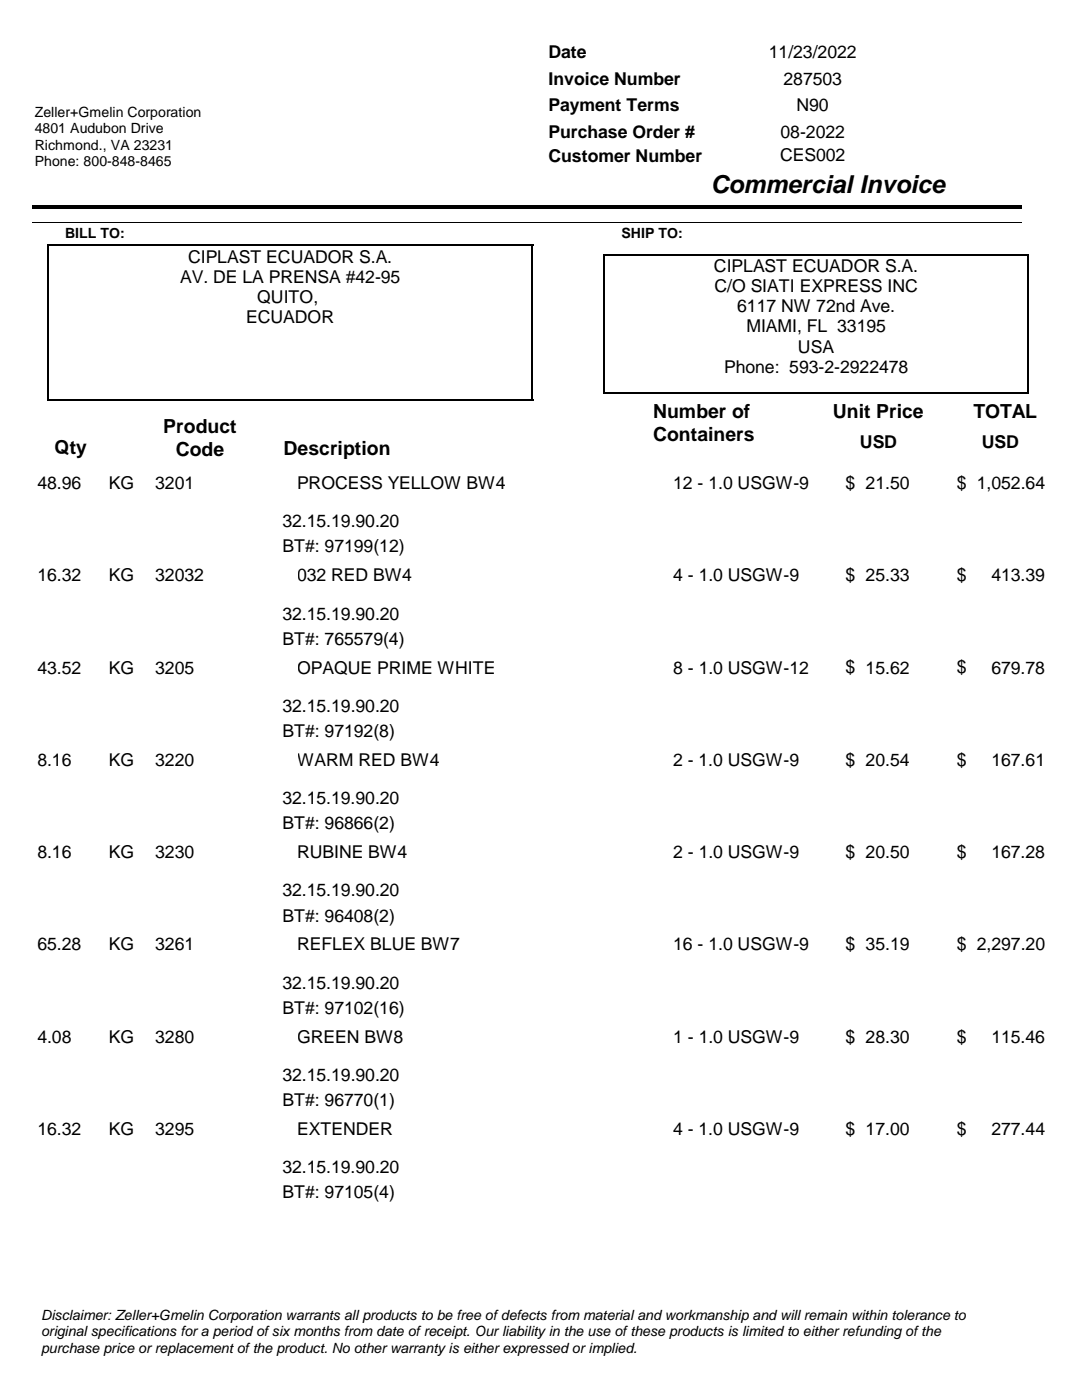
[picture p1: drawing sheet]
<svg xmlns="http://www.w3.org/2000/svg" width="216mm" height="279mm" viewBox="0 0 216 279" stroke-linecap="round" stroke-linejoin="round" font-family="sans-serif">
<defs><g id="words">
<text font-size="4.9" x="141.8" y="38.6">Commercial Invoice</text>
<g font-size="3.9">
<text x="130.4" y="83.4">Number of</text>
<text x="166.2" y="83.4">Unit Price</text>
<text x="194.3" y="83.4">TOTAL</text>
<text x="32.6" y="86.4">Product</text>
<text x="130.4" y="88.1">Containers</text>
<text x="10.9" y="90.6">Qty</text>
<text x="35.1" y="91">Code</text>
<text x="56.6" y="90.7">Description</text>
</g>
<g font-size="3.5">
<text x="109.5" y="11.6">Date</text>
<text x="153.5" y="11.6">11/23/2022</text>
<text x="109.5" y="16.9">Invoice Number</text>
<text x="156.4" y="16.9">287503</text>
<text x="109.5" y="22.2">Payment Terms</text>
<text x="159" y="22.2">N90</text>
<text x="109.5" y="27.5">Purchase Order #</text>
<text x="155.8" y="27.5">08-2022</text>
<text x="109.5" y="32.3">Customer Number</text>
<text x="155.7" y="32.2">CES002</text>
<text x="37.5" y="52.4">CIPLAST ECUADOR S.A.</text>
<text x="36" y="56.4">AV. DE LA PRENSA #42-95</text>
<text x="142.5" y="54.3">CIPLAST ECUADOR S.A.</text>
<text x="142.6" y="58.3">C/O SIATI EXPRESS INC</text>
<text x="49.1" y="64.5">ECUADOR</text>
<text x="51.3" y="60.5">QUITO,</text>
<text x="147.1" y="62.3">6117 NW 72nd Ave.</text>
<text x="149" y="66.3">MIAMI, FL 33195</text>
<text x="159.3" y="70.4">USA</text>
<text x="144.5" y="74.4">Phone: 593-2-2922478</text>
<text x="171.6" y="89.5">USD</text>
<text x="196" y="89.5">USD</text>
<text x="7.5" y="97.6">48.96</text>
<text x="21.7" y="97.6">KG</text>
<text x="31" y="97.6">3201</text>
<text x="59.3" y="97.6">PROCESS YELLOW BW4</text>
<text x="134.4" y="97.6">12 - 1.0 USGW-9</text>
<text x="168.8" y="97.6">$</text>
<text x="172.8" y="97.6">21.50</text>
<text x="191" y="97.6">$</text>
<text x="195" y="97.6">1,052.64</text>
<text x="56.4" y="105.2">32.15.19.90.20</text>
<text x="56.4" y="110.2">BT#: 97199(12)</text>
<text x="7.5" y="116">16.32</text>
<text x="21.7" y="116">KG</text>
<text x="31" y="116">32032</text>
<text x="59.3" y="116">032 RED BW4</text>
<text x="134.4" y="116">4 - 1.0 USGW-9</text>
<text x="168.8" y="116">$</text>
<text x="172.8" y="116">25.33</text>
<text x="191" y="116">$</text>
<text x="197.9" y="116">413.39</text>
<text x="56.4" y="123.7">32.15.19.90.20</text>
<text x="56.4" y="128.7">BT#: 765579(4)</text>
<text x="7.5" y="134.4">43.52</text>
<text x="21.7" y="134.4">KG</text>
<text x="31" y="134.4">3205</text>
<text x="59.3" y="134.4">OPAQUE PRIME WHITE</text>
<text x="134.4" y="134.4">8 - 1.0 USGW-12</text>
<text x="168.8" y="134.4">$</text>
<text x="172.8" y="134.4">15.62</text>
<text x="191" y="134.4">$</text>
<text x="197.9" y="134.4">679.78</text>
<text x="56.4" y="142.1">32.15.19.90.20</text>
<text x="56.4" y="147.1">BT#: 97192(8)</text>
<text x="7.5" y="152.9">8.16</text>
<text x="21.7" y="152.9">KG</text>
<text x="31" y="152.9">3220</text>
<text x="59.3" y="152.9">WARM RED BW4</text>
<text x="134.4" y="152.9">2 - 1.0 USGW-9</text>
<text x="168.8" y="152.8">$</text>
<text x="172.8" y="152.9">20.54</text>
<text x="191" y="152.8">$</text>
<text x="197.9" y="152.9">167.61</text>
<text x="56.4" y="160.5">32.15.19.90.20</text>
<text x="56.4" y="165.5">BT#: 96866(2)</text>
<text x="7.5" y="171.3">8.16</text>
<text x="21.7" y="171.3">KG</text>
<text x="31" y="171.3">3230</text>
<text x="59.3" y="171.3">RUBINE BW4</text>
<text x="134.4" y="171.3">2 - 1.0 USGW-9</text>
<text x="168.8" y="171.3">$</text>
<text x="172.8" y="171.3">20.50</text>
<text x="191" y="171.3">$</text>
<text x="197.9" y="171.3">167.28</text>
<text x="56.4" y="178.9">32.15.19.90.20</text>
<text x="56.4" y="183.9">BT#: 96408(2)</text>
<text x="7.5" y="189.7">65.28</text>
<text x="21.7" y="189.7">KG</text>
<text x="31" y="189.7">3261</text>
<text x="59.3" y="189.7">REFLEX BLUE BW7</text>
<text x="134.4" y="189.7">16 - 1.0 USGW-9</text>
<text x="168.8" y="189.7">$</text>
<text x="172.8" y="189.7">35.19</text>
<text x="191" y="189.7">$</text>
<text x="195" y="189.7">2,297.20</text>
<text x="56.4" y="197.3">32.15.19.90.20</text>
<text x="56.4" y="202.3">BT#: 97102(16)</text>
<text x="7.5" y="208.1">4.08</text>
<text x="21.7" y="208.1">KG</text>
<text x="31" y="208.1">3280</text>
<text x="59.3" y="208.1">GREEN BW8</text>
<text x="134.4" y="208.1">1 - 1.0 USGW-9</text>
<text x="168.8" y="208.1">$</text>
<text x="172.8" y="208.1">28.30</text>
<text x="191" y="208.1">$</text>
<text x="197.9" y="208.1">115.46</text>
<text x="56.4" y="215.8">32.15.19.90.20</text>
<text x="56.4" y="220.8">BT#: 96770(1)</text>
<text x="7.5" y="226.6">16.32</text>
<text x="21.7" y="226.6">KG</text>
<text x="31" y="226.6">3295</text>
<text x="59.3" y="226.6">EXTENDER</text>
<text x="134.4" y="226.6">4 - 1.0 USGW-9</text>
<text x="168.8" y="226.5">$</text>
<text x="172.8" y="226.6">17.00</text>
<text x="191" y="226.5">$</text>
<text x="197.9" y="226.6">277.44</text>
<text x="56.4" y="239.2">BT#: 97105(4)</text>
<text x="56.4" y="234.2">32.15.19.90.20</text>
</g>
<g font-size="2.8">
<text x="6.9" y="23.4">Zeller+Gmelin Corporation</text>
<text x="6.9" y="26.6">4801 Audubon Drive</text>
<text x="6.9" y="29.9">Richmond., VA 23231</text>
<text x="6.9" y="33.2">Phone: 800-848-8465</text>
<text x="13" y="47.5">BILL TO:</text>
<text x="124" y="47.5">SHIP TO:</text>
<text x="8.2" y="263.4">Disclaimer: Zeller+Gmelin Corporation warrants all products to be free of defects from material and workmanship and will remain within tolerance to</text>
<text x="8.2" y="266.7">original specifications for a period of six months from date of receipt. Our liability in the use of these products is limited to either refunding of the</text>
<text x="8.2" y="270">purchase price or replacement of the product. No other warranty is either expressed or implied.</text>
</g>
</g></defs>
<path d="M120.4 50.8h84.9M205.2 50.6v27.9" fill="none" stroke="#000" stroke-width=".35"/>
<path d="M9.3 49h97.1M9.5 48.8v31.3M106.3 48.8v31.3M120.6 50.6v27.9M9.3 79.9h97.1M120.4 78.3h84.9" fill="none" stroke="#000" stroke-width=".36"/>
<path d="M6.3 40.9h197.5v.7h-197.5z" fill-rule="evenodd" fill="#000"/>
<path d="M6.3 44.5h197.5" fill="none" stroke="#000" stroke-width=".2"/>
<g fill="#fff">
<path d="M6.3 6.4h72v14.5h-72z" fill-rule="evenodd"/>
<path d="M6.3 6.4h72v14.5h-72z" fill-rule="evenodd"/>
<path d="M169.2 94h15.8v3.9h-15.8z" fill-rule="evenodd"/>
<path d="M30.7 94h28.7v3.9h-28.7z" fill-rule="evenodd"/>
<path d="M168.1 94h3.2v6.3h-3.2z" fill-rule="evenodd"/>
<path d="M190.3 94h3.2v6.3h-3.2z" fill-rule="evenodd"/>
<path d="M169.2 112.4h15.8v3.9h-15.8z" fill-rule="evenodd"/>
<path d="M30.7 112.4h28.7v3.9h-28.7z" fill-rule="evenodd"/>
<path d="M168.1 112.4h3.2v6.3h-3.2z" fill-rule="evenodd"/>
<path d="M190.3 112.4h3.2v6.3h-3.2z" fill-rule="evenodd"/>
<path d="M169.2 130.8h15.8v3.9h-15.8z" fill-rule="evenodd"/>
<path d="M30.7 130.8h28.7v3.9h-28.7z" fill-rule="evenodd"/>
<path d="M168.1 130.8h3.2v6.4h-3.2z" fill-rule="evenodd"/>
<path d="M190.3 130.8h3.2v6.4h-3.2z" fill-rule="evenodd"/>
<path d="M169.2 149.3h15.8v3.9h-15.8z" fill-rule="evenodd"/>
<path d="M30.7 149.3h28.7v3.9h-28.7z" fill-rule="evenodd"/>
<path d="M168.1 149.2h3.2v6.4h-3.2z" fill-rule="evenodd"/>
<path d="M190.3 149.2h3.2v6.4h-3.2z" fill-rule="evenodd"/>
<path d="M169.2 167.7h15.8v3.9h-15.8z" fill-rule="evenodd"/>
<path d="M30.7 167.7h28.7v3.9h-28.7z" fill-rule="evenodd"/>
<path d="M168.1 167.7h3.2v6.3h-3.2z" fill-rule="evenodd"/>
<path d="M190.3 167.7h3.2v6.3h-3.2z" fill-rule="evenodd"/>
<path d="M169.2 186.1h15.8v3.9h-15.8z" fill-rule="evenodd"/>
<path d="M30.7 186.1h28.7v3.9h-28.7z" fill-rule="evenodd"/>
<path d="M168.1 186.1h3.2v6.3h-3.2z" fill-rule="evenodd"/>
<path d="M190.3 186.1h3.2v6.3h-3.2z" fill-rule="evenodd"/>
<path d="M169.2 204.5h15.8v3.9h-15.8z" fill-rule="evenodd"/>
<path d="M30.7 204.5h28.7v3.9h-28.7z" fill-rule="evenodd"/>
<path d="M168.1 204.5h3.2v6.3h-3.2z" fill-rule="evenodd"/>
<path d="M190.3 204.5h3.2v6.3h-3.2z" fill-rule="evenodd"/>
<path d="M169.2 223h15.8v3.9h-15.8z" fill-rule="evenodd"/>
<path d="M30.7 223h28.7v3.9h-28.7z" fill-rule="evenodd"/>
<path d="M168.1 222.9h3.2v6.4h-3.2z" fill-rule="evenodd"/>
<path d="M190.3 222.9h3.2v6.4h-3.2z" fill-rule="evenodd"/>
</g>
<use href="#words"/>
</svg>
